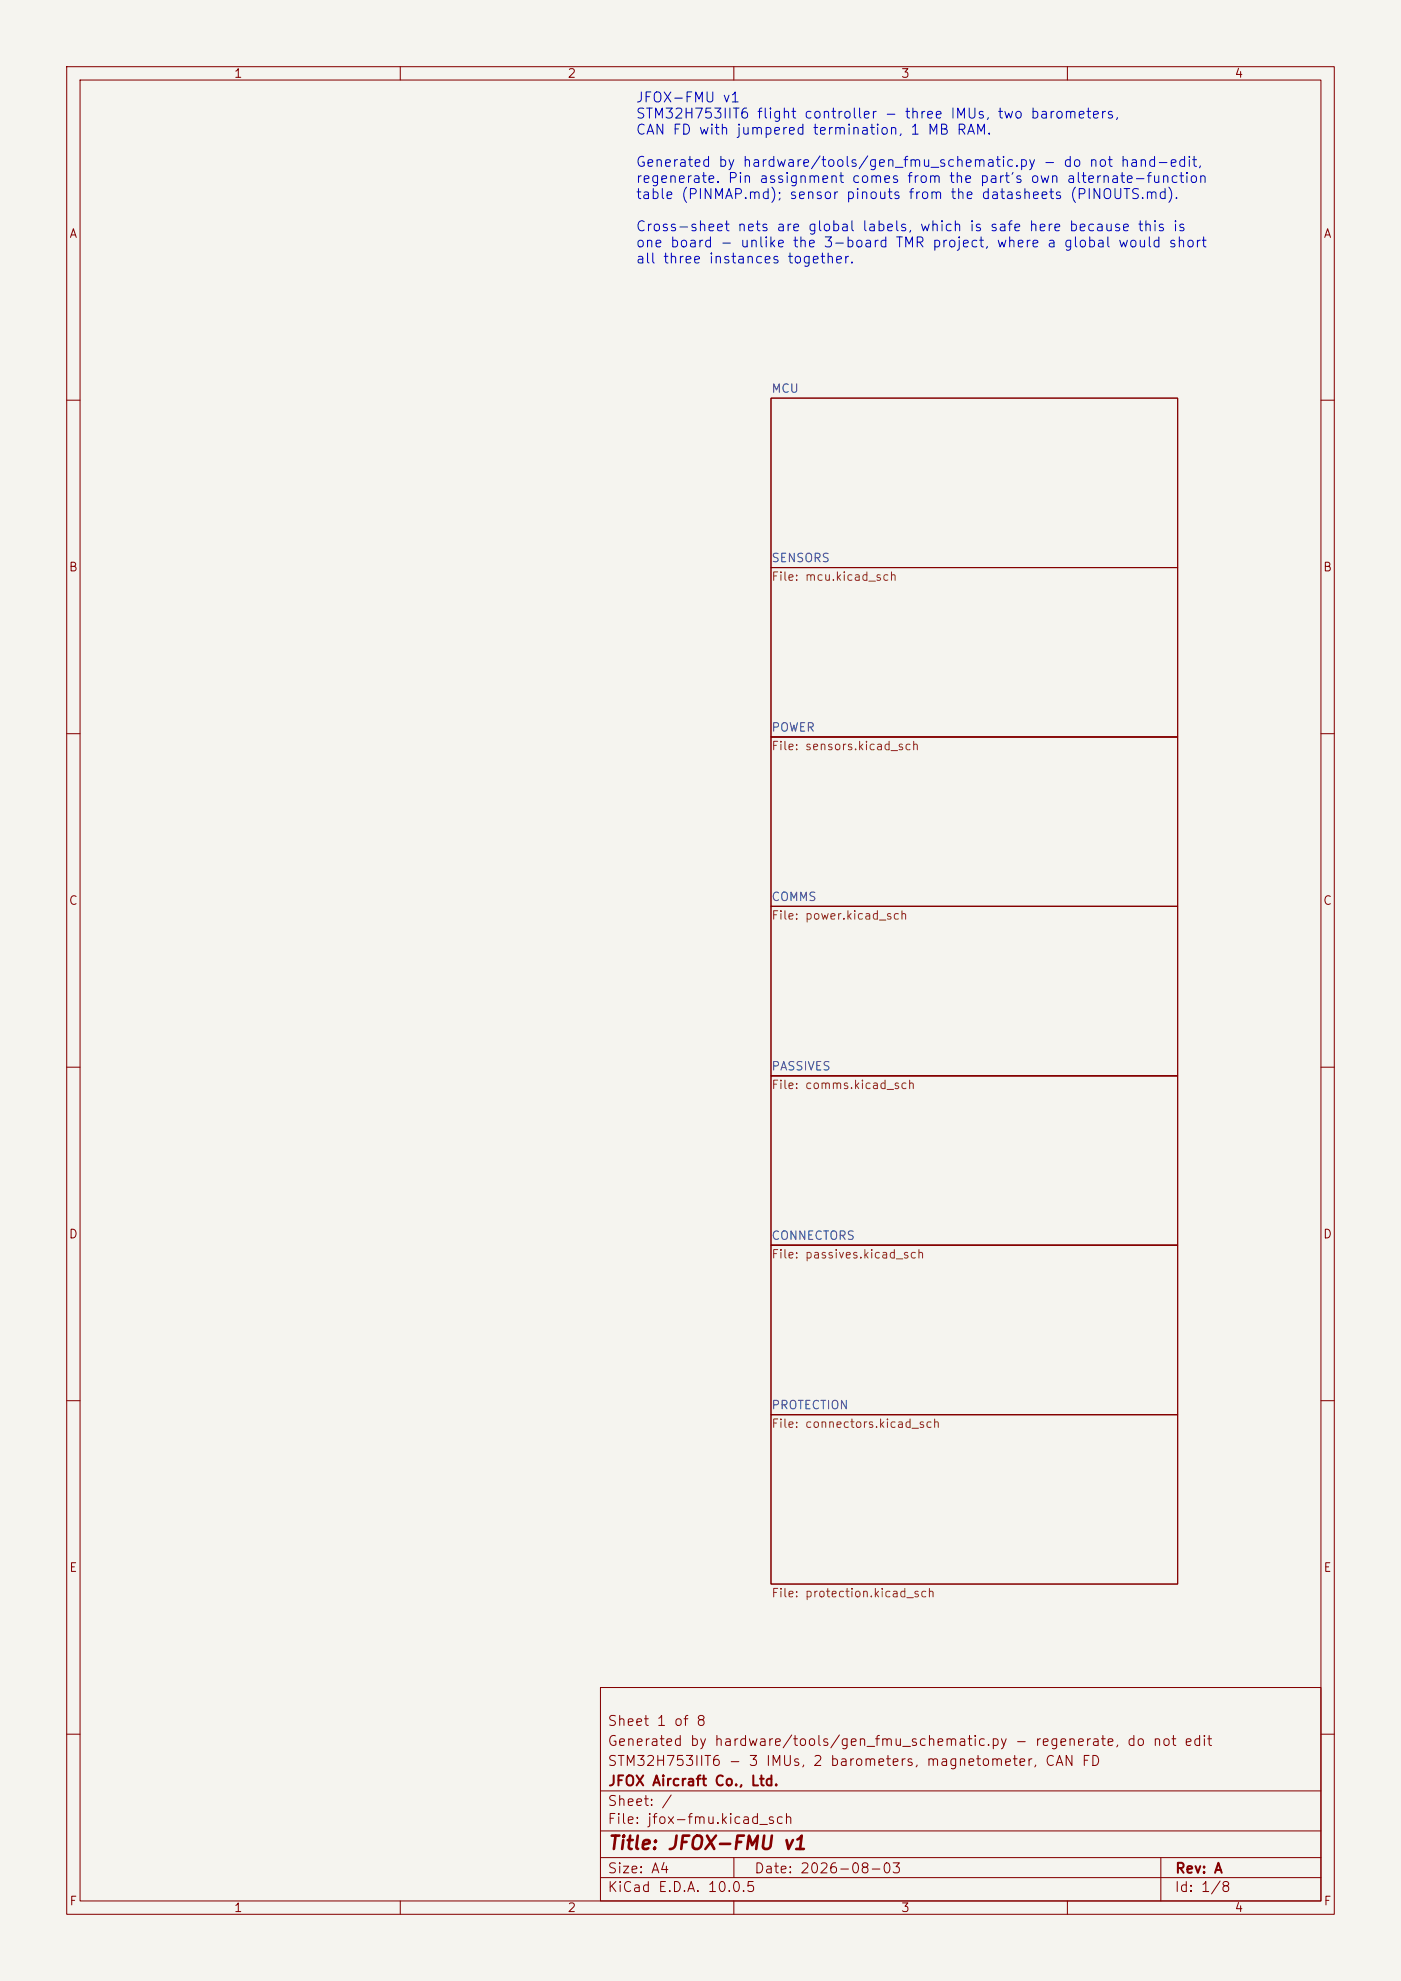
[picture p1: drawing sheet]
<svg xmlns="http://www.w3.org/2000/svg" width="210mm" height="297mm" viewBox="0 0 210 297" stroke-linecap="round" stroke-linejoin="round" font-family="sans-serif">
<defs><g id="words">
<text font-size="2" fill="#840000" x="91" y="277.8">Title: JFOX-FMU v1</text>
<g font-size="1.5" fill="#0000c2">
<text x="95.2" y="15.7">JFOX-FMU v1</text>
<text x="95.2" y="18.2">STM32H753IIT6 flight controller - three IMUs, two barometers,</text>
<text x="95.2" y="20.6">CAN FD with jumpered termination, 1 MB RAM.</text>
<text x="95.2" y="25.4">Generated by hardware/tools/gen_fmu_schematic.py - do not hand-edit,</text>
<text x="95.2" y="27.8">regenerate. Pin assignment comes from the part's own alternate-function</text>
<text x="95.2" y="30.2">table (PINMAP.md); sensor pinouts from the datasheets (PINOUTS.md).</text>
<text x="95.2" y="35.1">Cross-sheet nets are global labels, which is safe here because this is</text>
<text x="95.2" y="37.5">one board - unlike the 3-board TMR project, where a global would short</text>
<text x="95.2" y="39.9">all three instances together.</text>
</g>
<g font-size="1.5" fill="#840000">
<text x="91" y="262.1">Generated by hardware/tools/gen_fmu_schematic.py - regenerate, do not edit</text>
<text x="91" y="259.1">Sheet 1 of 8</text>
<text x="91" y="265.1">STM32H753IIT6 - 3 IMUs, 2 barometers, magnetometer, CAN FD</text>
<text x="91.1" y="268.1">JFOX Aircraft Co., Ltd.</text>
<text x="91" y="273.8">File: jfox-fmu.kicad_sch</text>
<text x="91" y="271.1">Sheet: /</text>
<text x="91" y="281.2">Size: A4</text>
<text x="113" y="281.2">Date: 2026-08-03</text>
<text x="176.1" y="281.2">Rev: A</text>
<text x="91" y="284">KiCad E.D.A. 10.0.5</text>
<text x="176" y="284">Id: 1/8</text>
</g>
<g font-size="1.3" fill="#840000">
<text x="35" y="12">1</text>
<text x="85" y="12">2</text>
<text x="135" y="12">3</text>
<text x="185" y="12">4</text>
<text x="10.3" y="36">A</text>
<text x="198.3" y="36">A</text>
<text x="10.2" y="86">B</text>
<text x="198.2" y="86">B</text>
<text x="10.2" y="136">C</text>
<text x="198.2" y="136">C</text>
<text x="10.2" y="186">D</text>
<text x="198.2" y="186">D</text>
<text x="10.3" y="236">E</text>
<text x="198.3" y="236">E</text>
<text x="10.3" y="286">F</text>
<text x="35" y="287">1</text>
<text x="85" y="287">2</text>
<text x="135" y="287">3</text>
<text x="185" y="287">4</text>
<text x="198.3" y="286">F</text>
</g>
<g font-size="1.3" fill="#006464">
<text x="115.5" y="59.2">MCU</text>
<text x="115.5" y="84.6">SENSORS</text>
<text x="115.5" y="110">POWER</text>
<text x="115.5" y="135.4">COMMS</text>
<text x="115.5" y="160.8">PASSIVES</text>
<text x="115.5" y="186.2">CONNECTORS</text>
<text x="115.5" y="211.6">PROTECTION</text>
</g>
<g font-size="1.3" fill="#725600">
<text x="115.5" y="87.4">File: mcu.kicad_sch</text>
<text x="115.5" y="112.8">File: sensors.kicad_sch</text>
<text x="115.5" y="138.2">File: power.kicad_sch</text>
<text x="115.5" y="163.6">File: comms.kicad_sch</text>
<text x="115.5" y="189">File: passives.kicad_sch</text>
<text x="115.5" y="214.4">File: connectors.kicad_sch</text>
<text x="115.5" y="239.8">File: protection.kicad_sch</text>
</g>
</g></defs>
<path d="M0 0h210v297h-210z" fill="#f5f4ef" stroke="#f5f4ef" stroke-width=".15"/>
<g fill="none" stroke="#840000" stroke-width=".15">
<path d="M10 10h190v277h-190zM12 12h186v273h-186zM60 10v2M110 10v2M160 10v2M115.6 59.7h60.9v25.4h-60.9zM10 60h2M198 60h2M115.6 85.1h60.9v25.4h-60.9zM10 110h2M115.6 110.5h60.9v25.4h-60.9zM198 110h2"/>
<path d="M115.6 135.9h60.9v25.4h-60.9zM10 160h2M198 160h2M115.6 161.3h60.9v25.4h-60.9zM115.6 186.7h60.9v25.4h-60.9zM10 210h2M115.6 212.1h60.9v25.4h-60.9zM198 210h2M90 253h108v32h-108zM10 260h2M90 278.5h108M90 274.5h108"/>
<path d="M90 268.5h108M110 278.5v3M174 278.5v6.5M198 260h2M60 285v2M90 281.5h108M110 285v2M160 285v2"/>
</g>
<use href="#words"/>
</svg>
